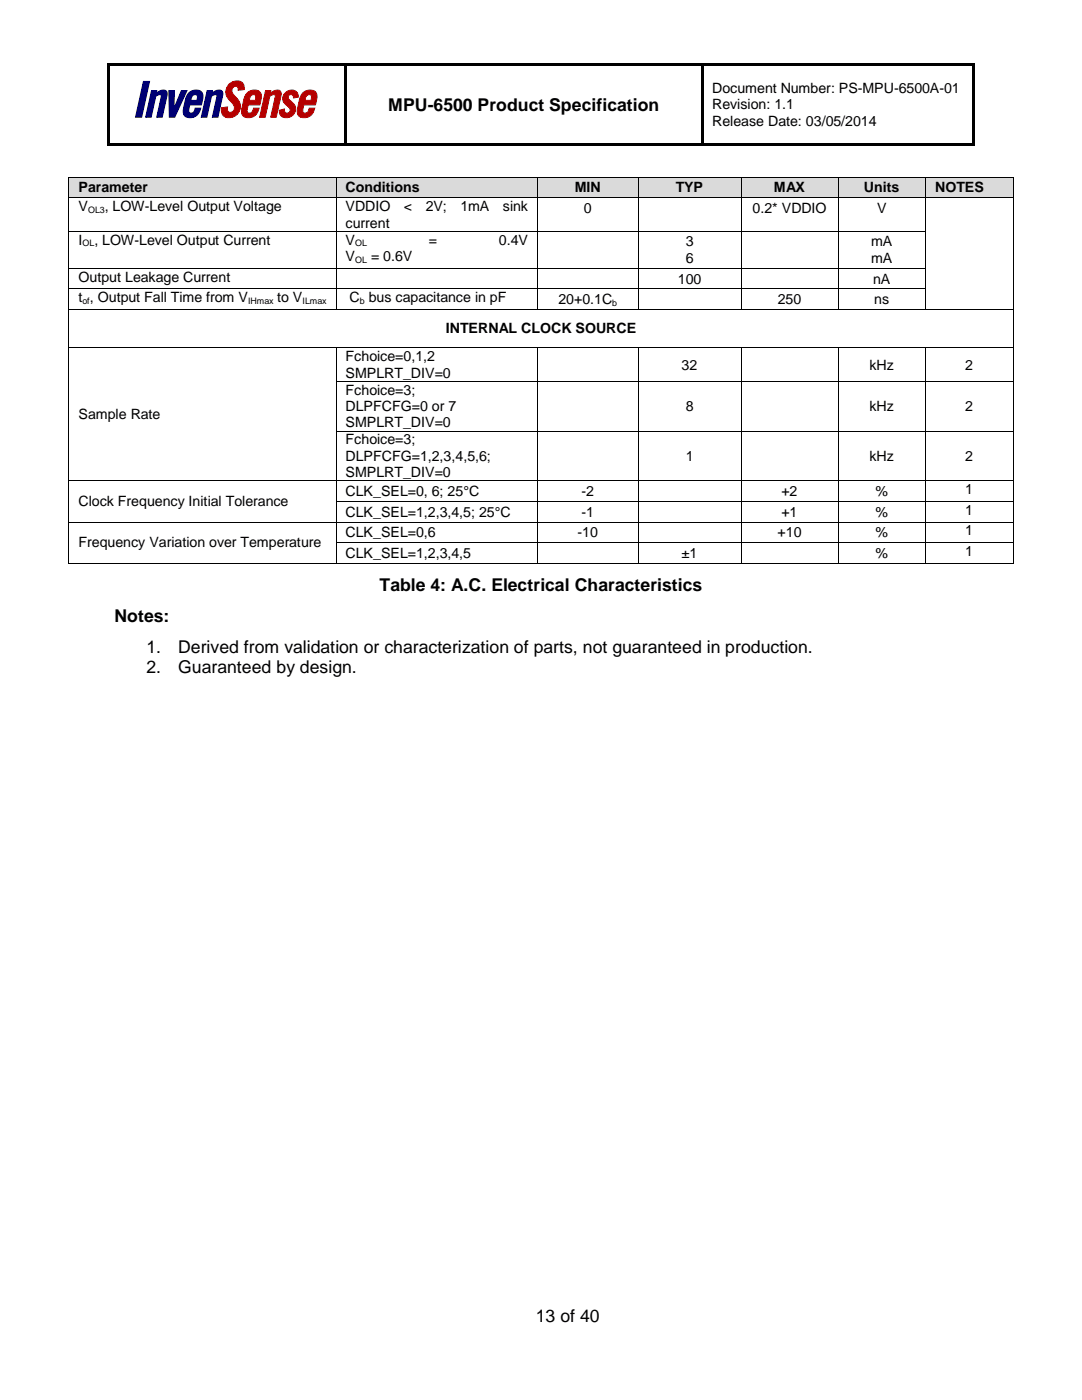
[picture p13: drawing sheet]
<svg xmlns="http://www.w3.org/2000/svg" width="216mm" height="279mm" viewBox="0 0 216 279" stroke-linecap="round" stroke-linejoin="round" font-family="sans-serif">
<defs><g id="words">
<g font-size="3.5">
<text x="77.5" y="22.1">MPU-6500 Product Specification</text>
<text x="75.7" y="117.9">Table 4: A.C. Electrical Characteristics</text>
<text x="22.9" y="124">Notes:</text>
<text x="29.2" y="130.3">1.</text>
<text x="35.6" y="130.3">Derived from validation or characterization of parts, not guaranteed in production.</text>
<text x="29.2" y="134.3">2.</text>
<text x="35.6" y="134.3">Guaranteed by design.</text>
<text x="106.9" y="263.8">13 of 40</text>
</g>
<g font-size="2.8">
<text x="142.1" y="18.6">Document Number: PS-MPU-6500A-01</text>
<text x="142.1" y="21.8">Revision: 1.1</text>
<text x="142.1" y="25.1">Release Date: 03/05/2014</text>
<text x="15.7" y="38.4">Parameter</text>
<text x="69" y="38.4">Conditions</text>
<text x="114.7" y="38.4">MIN</text>
<text x="134.8" y="38.4">TYP</text>
<text x="154.4" y="38.4">MAX</text>
<text x="172.4" y="38.4">Units</text>
<text x="186.6" y="38.4">NOTES</text>
<text x="15.7" y="42.2">V</text>
<text x="20.9" y="42.2">, LOW-Level Output Voltage</text>
<text x="69" y="42.2">VDDIO</text>
<text x="69" y="45.4">current</text>
<text x="80.6" y="42.2">&lt;</text>
<text x="85" y="42.2">2V;</text>
<text x="91.9" y="42.2">1mA</text>
<text x="100.3" y="42.2">sink</text>
<text x="116.5" y="42.5">0</text>
<text x="150.2" y="42.5">0.2* VDDIO</text>
<text x="175" y="42.5">V</text>
<text x="15.7" y="48.8">I</text>
<text x="18.8" y="48.8">, LOW-Level Output Current</text>
<text x="69" y="48.8">V</text>
<text x="69" y="52.1">V</text>
<text x="74" y="52.1">= 0.6V</text>
<text x="85.6" y="48.8">=</text>
<text x="99.6" y="48.8">0.4V</text>
<text x="136.8" y="49.1">3</text>
<text x="136.8" y="52.4">6</text>
<text x="173.8" y="49.1">mA</text>
<text x="173.8" y="52.4">mA</text>
<text x="15.7" y="56.2">Output Leakage Current</text>
<text x="135.3" y="56.6">100</text>
<text x="174.2" y="56.6">nA</text>
<text x="15.7" y="60.3">t , Output Fall Time from V</text>
<text x="55.3" y="60.3">to V</text>
<text x="69.8" y="60.3">C bus capacitance in pF</text>
<text x="111.4" y="60.7">20+0.1C</text>
<text x="155.2" y="60.7">250</text>
<text x="174.5" y="60.7">ns</text>
<text x="89" y="66.5">INTERNAL CLOCK SOURCE</text>
<text x="69" y="72.1">Fchoice=0,1,2</text>
<text x="69" y="75.4">SMPLRT_DIV=0</text>
<text x="136" y="73.7">32</text>
<text x="173.5" y="73.7">kHz</text>
<text x="192.6" y="73.7">2</text>
<text x="15.7" y="83.7">Sample Rate</text>
<text x="69" y="78.8">Fchoice=3;</text>
<text x="69" y="82">DLPFCFG=0 or 7</text>
<text x="136.8" y="82">8</text>
<text x="173.5" y="82">kHz</text>
<text x="192.6" y="82">2</text>
<text x="69" y="85.3">SMPLRT_DIV=0</text>
<text x="69" y="88.7">Fchoice=3;</text>
<text x="69" y="91.9">DLPFCFG=1,2,3,4,5,6;</text>
<text x="69" y="95.2">SMPLRT_DIV=0</text>
<text x="136.8" y="91.9">1</text>
<text x="173.5" y="91.9">kHz</text>
<text x="192.6" y="91.9">2</text>
<text x="15.7" y="101">Clock Frequency Initial Tolerance</text>
<text x="69" y="99">CLK_SEL=0, 6; 25°C</text>
<text x="116" y="99">-2</text>
<text x="155.9" y="99">+2</text>
<text x="174.7" y="99">%</text>
<text x="192.6" y="98.6">1</text>
<text x="69" y="103.1">CLK_SEL=1,2,3,4,5; 25°C</text>
<text x="69" y="107.2">CLK_SEL=0,6</text>
<text x="115.2" y="107.2">-10</text>
<text x="116" y="103.1">-1</text>
<text x="155.2" y="107.2">+10</text>
<text x="155.9" y="103.1">+1</text>
<text x="174.7" y="103.1">%</text>
<text x="174.7" y="107.2">%</text>
<text x="192.6" y="102.7">1</text>
<text x="192.6" y="106.8">1</text>
<text x="15.7" y="109.3">Frequency Variation over Temperature</text>
<text x="69" y="111.3">CLK_SEL=1,2,3,4,5</text>
<text x="136" y="111.4">±1</text>
<text x="174.7" y="111.4">%</text>
<text x="192.6" y="111">1</text>
</g>
<g font-size="1.8">
<text x="17.6" y="42.5">OL3</text>
<text x="16.5" y="49.1">OL</text>
<text x="70.9" y="49.1">OL</text>
<text x="70.9" y="52.4">OL</text>
<text x="16.5" y="60.7">of</text>
<text x="49.5" y="60.7">IHmax</text>
<text x="60.4" y="60.7">ILmax</text>
<text x="71.8" y="60.7">b</text>
<text x="122.2" y="61">b</text>
</g>
</g></defs>
<g fill="#000">
<path d="M21.4 12.7h.5v.6h-.5z" fill-rule="evenodd"/>
<path d="M21.4 12.7h.5v.5h-.5z" fill-rule="evenodd"/>
<path d="M21.9 12.7h46.8v.5h-46.8z" fill-rule="evenodd"/>
<path d="M68.7 12.7h.5v.5h-.5z" fill-rule="evenodd"/>
<path d="M69.2 12.7h70.8v.5h-70.8z" fill-rule="evenodd"/>
<path d="M140 12.7h.5v.5h-.5z" fill-rule="evenodd"/>
<path d="M140.5 12.7h53.5v.5h-53.5z" fill-rule="evenodd"/>
<path d="M194 12.7h.5v.6h-.5z" fill-rule="evenodd"/>
<path d="M194 12.7h.5v.5h-.5z" fill-rule="evenodd"/>
<path d="M21.4 13.3h.5v15.3h-.5z" fill-rule="evenodd"/>
<path d="M21.4 28.6h.5v.5h-.5z" fill-rule="evenodd"/>
<path d="M21.4 28.6h.5v.5h-.5z" fill-rule="evenodd"/>
<path d="M21.9 28.6h46.8v.5h-46.8z" fill-rule="evenodd"/>
<path d="M68.7 13.3h.5v15.3h-.5z" fill-rule="evenodd"/>
<path d="M68.7 28.6h.5v.5h-.5z" fill-rule="evenodd"/>
<path d="M69.2 28.6h70.8v.5h-70.8z" fill-rule="evenodd"/>
<path d="M140 13.3h.5v15.3h-.5z" fill-rule="evenodd"/>
<path d="M140 28.6h.5v.5h-.5z" fill-rule="evenodd"/>
<path d="M140.5 28.6h53.5v.5h-53.5z" fill-rule="evenodd"/>
<path d="M194 13.3h.5v15.3h-.5z" fill-rule="evenodd"/>
<path d="M194 28.6h.5v.5h-.5z" fill-rule="evenodd"/>
<path d="M194 28.6h.5v.5h-.5z" fill-rule="evenodd"/>
</g>
<path d="M68.7 13.2l.5 .1zM140 13.2l.5 .1z" fill="#000"/>
<g fill="#dadada">
<path d="M13.8 35.4h1.9v4h-1.9z" fill-rule="evenodd"/>
<path d="M65.2 35.4h1.8v4h-1.8z" fill-rule="evenodd"/>
<path d="M67.1 35.4h1.9v4h-1.9z" fill-rule="evenodd"/>
<path d="M105.3 35.4h1.8v4h-1.8z" fill-rule="evenodd"/>
<path d="M107.3 35.4h1.8v4h-1.8z" fill-rule="evenodd"/>
<path d="M125.4 35.4h1.9v4h-1.9z" fill-rule="evenodd"/>
<path d="M127.4 35.4h1.8v4h-1.8z" fill-rule="evenodd"/>
<path d="M146 35.4h1.8v4h-1.8z" fill-rule="evenodd"/>
<path d="M148 35.4h1.8v4h-1.8z" fill-rule="evenodd"/>
<path d="M165.3 35.4h1.8v4h-1.8z" fill-rule="evenodd"/>
<path d="M167.3 35.4h1.8v4h-1.8z" fill-rule="evenodd"/>
<path d="M182.8 35.4h1.8v4h-1.8z" fill-rule="evenodd"/>
<path d="M184.8 35.4h1.8v4h-1.8z" fill-rule="evenodd"/>
<path d="M200.2 35.4h1.9v4h-1.9z" fill-rule="evenodd"/>
</g>
<g fill="#dadada">
<path d="M15.7 35.4h49.5v4h-49.5z"/>
<path d="M69 35.4h36.3v4h-36.3z"/>
<path d="M109.1 35.4h16.3v4h-16.3z"/>
<path d="M129.2 35.4h16.8v4h-16.8z"/>
<path d="M149.8 35.4h15.5v4h-15.5z"/>
<path d="M169.1 35.4h13.7v4h-13.7z"/>
<path d="M186.6 35.4h13.6v4h-13.6z"/>
</g>
<g fill="#000">
<path d="M13.7 35.3h.1v.1h-.1zM13.7 39.4h.1v.2h-.1zM67 35.3h.1v.1h-.1zM67 39.4h.1v.2h-.1zM107.1 35.3h.2v.1h-.2zM107.1 39.4h.2v.2h-.2zM127.3 35.3h.1v.1h-.1zM127.3 39.4h.1v.2h-.1zM147.8 35.3h.2v.1h-.2zM147.8 39.4h.2v.2h-.2zM167.1 35.3h.2v.1h-.2zM167.1 39.4h.2v.2h-.2z"/>
<path d="M184.6 35.3h.2v.1h-.2zM184.6 39.4h.2v.2h-.2zM202.1 35.3h.1v.1h-.1zM202.1 39.4h.1v.2h-.1zM13.7 46.1h.1v.1h-.1zM13.7 53.4h.1v.2h-.1zM13.7 57.6h.1v.1h-.1zM67 46.1h.1v.1h-.1zM67 53.4h.1v.2h-.1zM67 57.6h.1v.1h-.1zM107.1 46.1h.2v.1h-.2zM107.1 53.4h.2v.2h-.2z"/>
<path d="M107.1 57.6h.2v.1h-.2zM127.3 46.1h.1v.1h-.1zM127.3 53.4h.1v.2h-.1zM127.3 57.6h.1v.1h-.1zM147.8 46.1h.2v.1h-.2zM147.8 53.4h.2v.2h-.2zM147.8 57.6h.2v.1h-.2zM167.1 46.1h.2v.1h-.2zM167.1 53.4h.2v.2h-.2zM167.1 57.6h.2v.1h-.2zM184.6 46.1h.2v.1h-.2zM184.6 53.4h.2v.2h-.2z"/>
<path d="M184.6 57.6h.2v.1h-.2zM202.1 46.1h.1v.1h-.1zM202.1 53.4h.1v.2h-.1zM202.1 57.6h.1v.1h-.1zM13.7 61.7h.1v.1h-.1zM13.7 69.3h.1v.2h-.1zM13.7 76h.1v.2h-.1zM67 61.7h.1v.1h-.1zM67 69.3h.1v.2h-.1zM67 76h.1v.2h-.1zM107.1 61.7h.2v.1h-.2zM107.1 69.3h.2v.2h-.2z"/>
<path d="M107.1 76h.2v.2h-.2zM127.3 61.7h.1v.1h-.1zM127.3 69.3h.1v.2h-.1zM127.3 76h.1v.2h-.1zM147.8 61.7h.2v.1h-.2zM147.8 69.3h.2v.2h-.2zM147.8 76h.2v.2h-.2zM167.1 61.7h.2v.1h-.2zM167.1 69.3h.2v.2h-.2zM167.1 76h.2v.2h-.2zM184.6 61.7h.2v.1h-.2zM184.6 69.3h.2v.2h-.2z"/>
<path d="M184.6 76h.2v.2h-.2zM202.1 61.7h.1v.1h-.1zM202.1 69.3h.1v.2h-.1zM202.1 76h.1v.2h-.1zM13.7 85.9h.1v.2h-.1zM13.7 95.8h.1v.2h-.1zM67 85.9h.1v.2h-.1zM67 95.8h.1v.2h-.1zM107.1 85.9h.2v.2h-.2zM107.1 95.8h.2v.2h-.2zM127.3 85.9h.1v.2h-.1zM127.3 95.8h.1v.2h-.1z"/>
<path d="M147.8 85.9h.2v.2h-.2zM147.8 95.8h.2v.2h-.2zM167.1 85.9h.2v.2h-.2zM167.1 95.8h.2v.2h-.2zM184.6 85.9h.2v.2h-.2zM184.6 95.8h.2v.2h-.2zM202.1 85.9h.1v.2h-.1zM202.1 95.8h.1v.2h-.1zM13.7 100h.1v.2h-.1zM13.7 104.1h.1v.2h-.1zM13.7 108.2h.1v.2h-.1zM13.7 112.4h.1v.1h-.1z"/>
<path d="M67 100h.1v.2h-.1zM67 104.1h.1v.2h-.1zM67 108.2h.1v.2h-.1zM67 112.4h.1v.1h-.1zM107.1 100h.2v.2h-.2zM107.1 104.1h.2v.2h-.2zM107.1 108.2h.2v.2h-.2zM107.1 112.4h.2v.1h-.2zM127.3 100h.1v.2h-.1zM127.3 104.1h.1v.2h-.1zM127.3 108.2h.1v.2h-.1zM127.3 112.4h.1v.1h-.1z"/>
<path d="M147.8 100h.2v.2h-.2zM147.8 104.1h.2v.2h-.2zM147.8 108.2h.2v.2h-.2zM147.8 112.4h.2v.1h-.2zM167.1 100h.2v.2h-.2zM167.1 104.1h.2v.2h-.2zM167.1 108.2h.2v.2h-.2zM167.1 112.4h.2v.1h-.2zM184.6 100h.2v.2h-.2zM184.6 104.1h.2v.2h-.2zM184.6 108.2h.2v.2h-.2zM184.6 112.4h.2v.1h-.2z"/>
<path d="M202.1 100h.1v.2h-.1zM202.1 104.1h.1v.2h-.1zM202.1 108.2h.1v.2h-.1zM202.1 112.4h.1v.1h-.1z"/>
</g>
<g fill="none" stroke="#000" stroke-width=".2">
<path d="M13.8 35.4v4M13.8 39.6v6.5M13.8 35.3h53.2M13.8 39.5h53.2M67.1 35.4v4M67.1 39.6v6.5M67.1 35.3h40M67.1 39.5h40M107.2 35.4v4M107.2 39.6v6.5M107.3 35.3h20M107.3 39.5h20"/>
<path d="M127.3 35.4v4M127.3 39.6v6.5M127.4 35.3h20.4M127.4 39.5h20.4M147.9 35.4v4M147.9 39.6v6.5M148 35.3h19.1M148 39.5h19.1M167.2 35.4v4M167.2 39.6v6.5M167.3 35.3h17.3M167.3 39.5h17.3"/>
<path d="M184.7 35.4v4M184.7 39.6v6.5M184.8 35.3h17.3M184.8 39.5h17.3M202.1 35.4v4M202.1 39.6v6.5M13.8 46.2v7.2M13.8 53.6v4M13.8 57.7v4M13.8 46.1h53.2M13.8 53.5h53.2M13.8 57.7h53.2"/>
<path d="M67.1 46.2v7.2M67.1 53.6v4M67.1 57.7v4M67.1 46.1h40M67.1 53.5h40M67.1 57.7h40M107.2 46.2v7.2M107.2 53.6v4M107.2 57.7v4M107.3 46.1h20M107.3 53.5h20M107.3 57.7h20"/>
<path d="M127.3 46.2v7.2M127.3 53.6v4M127.3 57.7v4M127.4 46.1h20.4M127.4 53.5h20.4M127.4 57.7h20.4M147.9 46.2v7.2M147.9 53.6v4M147.9 57.7v4M148 46.1h19.1M148 53.5h19.1M148 57.7h19.1"/>
<path d="M167.2 46.2v7.2M167.2 53.6v4M167.2 57.7v4M167.3 46.1h17.3M167.3 53.5h17.3M167.3 57.7h17.3M184.7 46.2v7.2M184.7 53.6v4M184.7 57.7v4M202.1 46.2v7.2M202.1 53.6v4M202.1 57.7v4"/>
<path d="M13.8 61.8v7.5M13.8 69.5v6.5M13.8 76.2v9.7M13.8 61.8h53.2M13.8 69.4h53.2M67.1 69.5v6.5M67.1 76.2v9.7M67.1 61.8h40M67.1 69.4h40M67.1 76.1h40M107.2 69.5v6.5M107.2 76.2v9.7"/>
<path d="M107.3 61.8h20M107.3 69.4h20M107.3 76.1h20M127.3 69.5v6.5M127.3 76.2v9.7M127.4 61.8h20.4M127.4 69.4h20.4M127.4 76.1h20.4M147.9 69.5v6.5M147.9 76.2v9.7M148 61.8h19.1M148 69.4h19.1"/>
<path d="M148 76.1h19.1M167.2 69.5v6.5M167.2 76.2v9.7M167.3 61.8h17.3M167.3 69.4h17.3M167.3 76.1h17.3M184.7 69.5v6.5M184.7 76.2v9.7M184.8 61.8h17.3M184.8 69.4h17.3M184.8 76.1h17.3M202.1 61.8v7.5"/>
<path d="M202.1 69.5v6.5M202.1 76.2v9.7M13.8 86.1v9.7M13.8 96v4M13.8 95.9h53.2M67.1 86.1v9.7M67.1 96v4M67.1 86h40M67.1 95.9h40M107.2 86.1v9.7M107.2 96v4M107.3 86h20"/>
<path d="M107.3 95.9h20M127.3 86.1v9.7M127.3 96v4M127.4 86h20.4M127.4 95.9h20.4M147.9 86.1v9.7M147.9 96v4M148 86h19.1M148 95.9h19.1M167.2 86.1v9.7M167.2 96v4M167.3 86h17.3"/>
<path d="M167.3 95.9h17.3M184.7 86.1v9.7M184.7 96v4M184.8 86h17.3M184.8 95.9h17.3M202.1 86.1v9.7M202.1 96v4M13.8 100.2v3.9M13.8 104.3v3.9M13.8 108.4v4M13.8 104.2h53.2M13.8 112.4h53.2"/>
<path d="M67.1 100.2v3.9M67.1 104.3v3.9M67.1 108.4v4M67.1 100.1h40M67.1 104.2h40M67.1 108.3h40M67.1 112.4h40M107.2 100.2v3.9M107.2 104.3v3.9M107.2 108.4v4M107.3 100.1h20M107.3 104.2h20"/>
<path d="M107.3 108.3h20M107.3 112.4h20M127.3 100.2v3.9M127.3 104.3v3.9M127.3 108.4v4M127.4 100.1h20.4M127.4 104.2h20.4M127.4 108.3h20.4M127.4 112.4h20.4M147.9 100.2v3.9M147.9 104.3v3.9M147.9 108.4v4"/>
<path d="M148 100.1h19.1M148 104.2h19.1M148 108.3h19.1M148 112.4h19.1M167.2 100.2v3.9M167.2 104.3v3.9M167.2 108.4v4M167.3 100.1h17.3M167.3 104.2h17.3M167.3 108.3h17.3M167.3 112.4h17.3M184.7 100.2v3.9"/>
<path d="M184.7 104.3v3.9M184.7 108.4v4M184.8 100.1h17.3M184.8 104.2h17.3M184.8 108.3h17.3M184.8 112.4h17.3M202.1 100.2v3.9M202.1 104.3v3.9M202.1 108.4v4"/>
</g>
<path d="M28.6 16.2h1.2l-1.5 7.2h-1.3z" fill="#000073"/>
<path d="M28.6 16.2h1.2l-1.5 7.2h-1.3z" fill="none" stroke="#000073" stroke-width=".2"/>
<path d="M30.2 18.1h1.1l-.1 .5a1.57 1.57 0 0 1 2.1-.3v.8l-.9 4.3h-1.1l.9-4.1a.46 .46 0 0 0-.4-.5 .46 .46 0 0 0-.5 .3l-.2 .1-.9 4.2h-1.1z" fill="#000073"/>
<path d="M30.2 18.1h1.1l-.1 .5a1.57 1.57 0 0 1 2.1-.3v.8l-.9 4.3h-1.1l.9-4.1a.46 .46 0 0 0-.4-.5 .46 .46 0 0 0-.5 .3l-.2 .1-.9 4.2h-1.1z" fill="none" stroke="#000073" stroke-width=".2"/>
<path d="M33.7 18.1h1.1l-.1 3.5 1.5-3.5h1.1l-2.4 5.3h-1.1z" fill="#000073"/>
<path d="M33.7 18.1h1.1l-.1 3.5 1.5-3.5h1.1l-2.4 5.3h-1.1z" fill="none" stroke="#000073" stroke-width=".2"/>
<path d="M37.7 18.5a1.74 1.74 0 0 1 2.7 .2l.1 1-.3 1.2h-2.3l-.2 .8a.61 .61 0 0 0 .4 .9 .61 .61 0 0 0 .7-.6l.1-.4h1.2a1.99 1.99 0 0 1-1.3 1.7 1.99 1.99 0 0 1-2.1-.4l-.1-.6v-.8l.6-2.2zM38.4 19.1l-.3 .9h1.2l.1-.2a.57 .57 0 0 0-.2-.8 .57 .57 0 0 0-.8 .1z" fill="#000073"/>
<path d="M37.7 18.5a1.74 1.74 0 0 1 2.7 .2l.1 1-.3 1.2h-2.3l-.2 .8a.61 .61 0 0 0 .4 .9 .61 .61 0 0 0 .7-.6l.1-.4h1.2a1.99 1.99 0 0 1-1.3 1.7 1.99 1.99 0 0 1-2.1-.4l-.1-.6v-.8l.6-2.2zM38.4 19.1a.57 .57 0 0 1 .8-.1 .57 .57 0 0 1 .2 .8l-.1 .2h-1.2z" fill="none" stroke="#000073" stroke-width=".2"/>
<path d="M41.3 18.1h1.1l-.1 .5a1.56 1.56 0 0 1 2.1-.3l.1 .5-1 4.6h-1.1l.9-4.1v-.3l-.3-.1-.8 .3-.9 4.2h-1.1z" fill="#000073"/>
<path d="M41.3 18.1h1.1l-.1 .5a1.56 1.56 0 0 1 2.1-.3l.1 .5-1 4.6h-1.1l.9-4.1v-.3l-.3-.1-.8 .3-.9 4.2h-1.1z" fill="none" stroke="#000073" stroke-width=".2"/>
<path d="M45.8 16.7a1.86 1.86 0 0 1 2.8 .1l.1 1.1-1.2 .1a.64 .64 0 0 0-.5-.8 .64 .64 0 0 0-.7 .7 2.73 2.73 0 0 0 1.1 1.9 2.18 2.18 0 0 1 0 3 2.18 2.18 0 0 1-2.9 .2l-.3-.7v-.8l1.2-.2a.74 .74 0 0 0 .6 1.1 .74 .74 0 0 0 .8-.9 5.8 5.8 0 0 0-1.5-2.2 2.21 2.21 0 0 1 .5-2.6z" fill="#b50000"/>
<path d="M45.8 16.7a1.86 1.86 0 0 1 2.8 .1l.1 1.1-1.2 .1a.64 .64 0 0 0-.5-.8 .64 .64 0 0 0-.7 .7 2.73 2.73 0 0 0 1.1 1.9 2.18 2.18 0 0 1 0 3 2.18 2.18 0 0 1-2.9 .2l-.3-.7v-.8l1.2-.2a.74 .74 0 0 0 .6 1.1 .74 .74 0 0 0 .8-.9 5.8 5.8 0 0 0-1.5-2.2 2.21 2.21 0 0 1 .5-2.6z" fill="none" stroke="#b50000" stroke-width=".2"/>
<path d="M49.3 18.5a1.74 1.74 0 0 1 2.8 .2v1l-.3 1.2h-2.3l-.1 .8a.61 .61 0 0 0 .3 .9 .61 .61 0 0 0 .8-.6l.1-.4h1.1a1.99 1.99 0 0 1-1.2 1.7 1.99 1.99 0 0 1-2.1-.4l-.2-.6 .1-.8 .5-2.2zM50.1 19.1l-.4 .9h1.2l.1-.2a.57 .57 0 0 0-.1-.8 .57 .57 0 0 0-.8 .1z" fill="#b50000"/>
<path d="M49.3 18.5a1.74 1.74 0 0 1 2.8 .2v1l-.3 1.2h-2.3l-.1 .8a.61 .61 0 0 0 .3 .9 .61 .61 0 0 0 .8-.6l.1-.4h1.1a1.99 1.99 0 0 1-1.2 1.7 1.99 1.99 0 0 1-2.1-.4l-.2-.6 .1-.8 .5-2.2zM50.1 19.1a.57 .57 0 0 1 .8-.1 .57 .57 0 0 1 .1 .8l-.1 .2h-1.2z" fill="none" stroke="#b50000" stroke-width=".2"/>
<path d="M53 18.1h1l-.1 .5a1.57 1.57 0 0 1 2.1-.3l.1 .8-1 4.3h-1.1l.9-4.1a.46 .46 0 0 0-.3-.5 .46 .46 0 0 0-.5 .3l-.3 .1-.9 4.2h-1.1z" fill="#b50000"/>
<path d="M53 18.1h1l-.1 .5a1.57 1.57 0 0 1 2.1-.3l.1 .8-1 4.3h-1.1l.9-4.1a.46 .46 0 0 0-.3-.5 .46 .46 0 0 0-.5 .3l-.3 .1-.9 4.2h-1.1z" fill="none" stroke="#b50000" stroke-width=".2"/>
<path d="M56.9 18.6a1.47 1.47 0 0 1 1.5-.6 1.47 1.47 0 0 1 1.1 1.1v.3l-.9 .1a.57 .57 0 0 0-.5-.6 .57 .57 0 0 0-.6 .4 .57 .57 0 0 0 .3 .7l.2 .1a1.76 1.76 0 0 1 .6 2.7 1.76 1.76 0 0 1-2.7 0l-.2-.8 1.1-.3a.62 .62 0 0 0 .3 .8 .62 .62 0 0 0 .8-.3 .62 .62 0 0 0-.3-.8l-.3-.3a1.58 1.58 0 0 1-.4-2.5z" fill="#b50000"/>
<path d="M56.9 18.6a1.47 1.47 0 0 1 1.5-.6 1.47 1.47 0 0 1 1.1 1.1v.3l-.9 .1a.57 .57 0 0 0-.5-.6 .57 .57 0 0 0-.6 .4 .57 .57 0 0 0 .3 .7l.2 .1a1.75 1.75 0 0 1 .6 2.7 1.75 1.75 0 0 1-2.7 0l-.2-.8 1.1-.3a.62 .62 0 0 0 .3 .8 .62 .62 0 0 0 .8-.3 .62 .62 0 0 0-.3-.8l-.3-.3a1.58 1.58 0 0 1-.4-2.5z" fill="none" stroke="#b50000" stroke-width=".2"/>
<path d="M60.4 18.5a1.72 1.72 0 0 1 2.8 .2l.1 .7-.4 1.5h-2.3l-.1 .8a.61 .61 0 0 0 .3 .9 .61 .61 0 0 0 .8-.6l.1-.4h1.1a1.99 1.99 0 0 1-1.2 1.7 1.99 1.99 0 0 1-2.1-.4l-.2-.8 .4-2.1 .4-1zM61.2 19.1l-.4 .9h1.2l.1-.2a.57 .57 0 0 0-.1-.8 .57 .57 0 0 0-.8 .1z" fill="#b50000"/>
<path d="M60.4 18.5a1.72 1.72 0 0 1 2.8 .2l.1 .7-.4 1.5h-2.3l-.1 .8a.61 .61 0 0 0 .3 .9 .61 .61 0 0 0 .8-.6l.1-.4h1.1a1.99 1.99 0 0 1-1.2 1.7 1.99 1.99 0 0 1-2.1-.4l-.2-.8 .4-2.1 .4-1zM61.2 19.1a.57 .57 0 0 1 .8-.1 .57 .57 0 0 1 .1 .8l-.1 .2h-1.2z" fill="none" stroke="#b50000" stroke-width=".2"/>
<use href="#words"/>
</svg>
